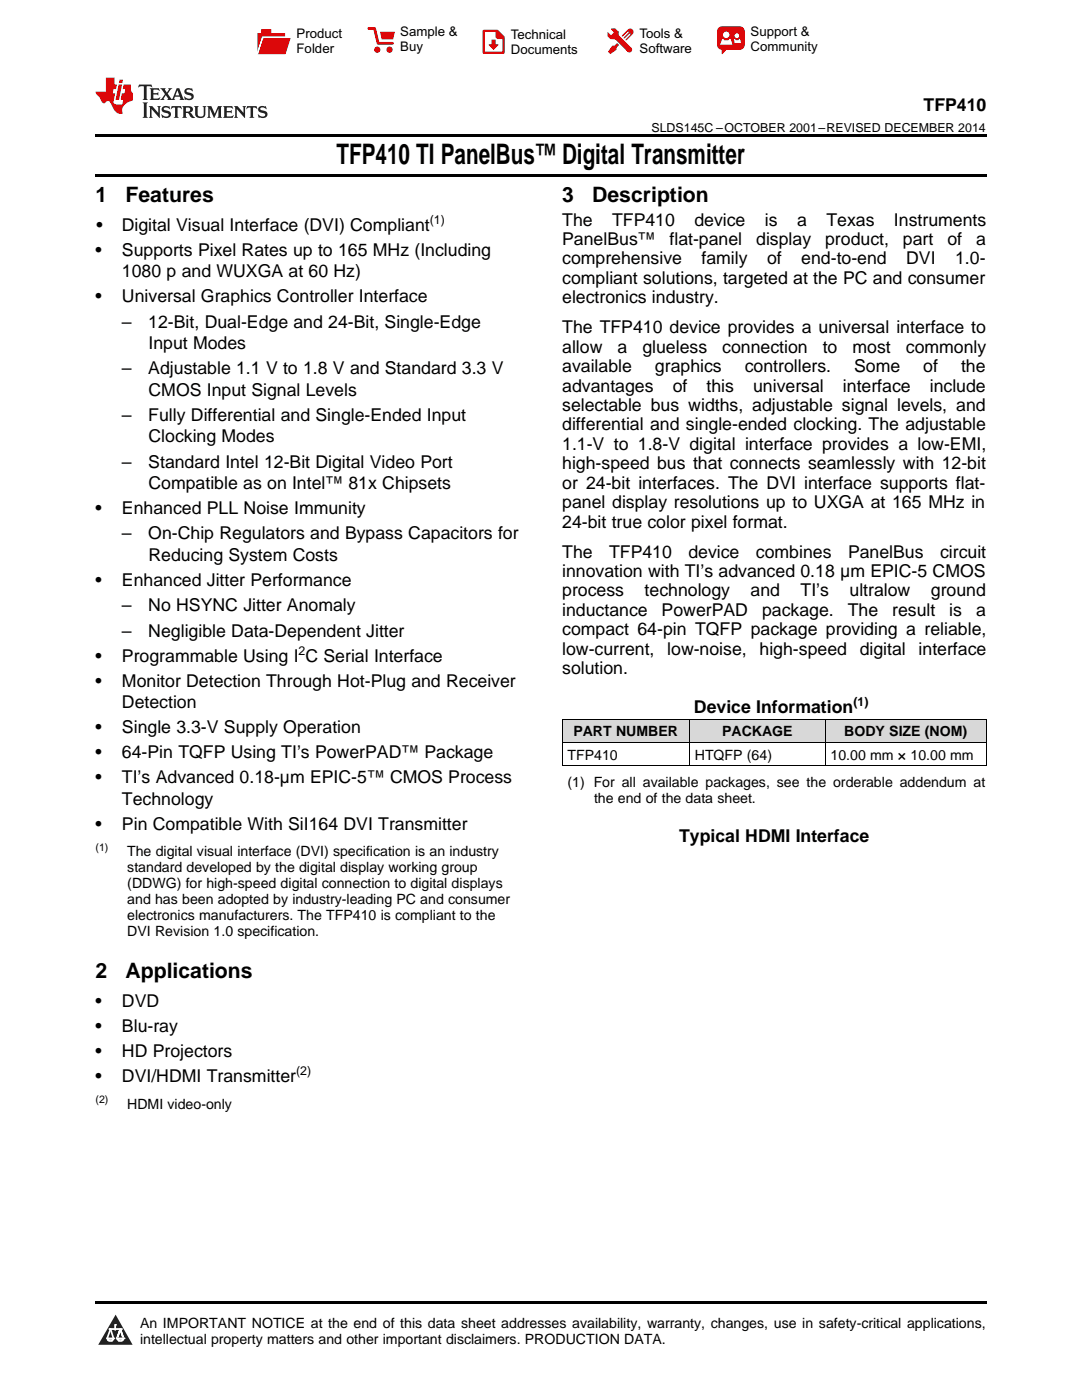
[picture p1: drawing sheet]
<svg xmlns="http://www.w3.org/2000/svg" width="216mm" height="279mm" viewBox="0 0 216 279" stroke-linecap="round" stroke-linejoin="round" font-family="sans-serif">
<defs><g id="words">
<text font-size="5.6" x="67.2" y="32.8">TFP410 TI PanelBus™ Digital Transmitter</text>
<g font-size="4.2">
<text x="19" y="40.4">1</text>
<text x="25" y="40.4">Features</text>
<text x="112.2" y="40.4">3</text>
<text x="118.2" y="40.4">Description</text>
<text x="19" y="195.2">2</text>
<text x="25" y="195.2">Applications</text>
</g>
<g font-size="3.5">
<text x="184.3" y="22.2">TFP410</text>
<text x="19.2" y="46.1">•</text>
<text x="24.3" y="46.1">Digital Visual Interface (DVI) Compliant</text>
<text x="112.2" y="45">The</text>
<text x="122.1" y="45">TFP410</text>
<text x="138.6" y="45">device</text>
<text x="152.6" y="45">is</text>
<text x="159.1" y="45">a</text>
<text x="164.9" y="45">Texas</text>
<text x="178.4" y="45">Instruments</text>
<text x="19" y="51.1">•</text>
<text x="24.3" y="51.1">Supports Pixel Rates up to 165 MHz (Including</text>
<text x="112.2" y="48.9">PanelBus™</text>
<text x="112.2" y="52.8">comprehensive</text>
<text x="133.6" y="48.9">flat-panel</text>
<text x="140" y="52.8">family</text>
<text x="150.9" y="48.9">display</text>
<text x="153.1" y="52.8">of</text>
<text x="159.9" y="52.8">end-to-end</text>
<text x="164.7" y="48.9">product,</text>
<text x="180.2" y="48.9">part</text>
<text x="180.8" y="52.8">DVI</text>
<text x="189" y="48.9">of</text>
<text x="190.6" y="52.8">1.0-</text>
<text x="194.8" y="48.9">a</text>
<text x="24.3" y="55.3">1080 p and WUXGA at 60 Hz)</text>
<text x="112.2" y="56.7">compliant solutions, targeted at the PC and consumer</text>
<text x="19" y="60.3">•</text>
<text x="24.3" y="60.3">Universal Graphics Controller Interface</text>
<text x="24.3" y="65.4">–</text>
<text x="29.6" y="65.4">12-Bit, Dual-Edge and 24-Bit, Single-Edge</text>
<text x="112.2" y="60.5">electronics industry.</text>
<text x="29.6" y="69.6">Input Modes</text>
<text x="112.2" y="66.5">The TFP410 device provides a universal interface to</text>
<text x="112.2" y="70.4">allow</text>
<text x="123.2" y="70.4">a</text>
<text x="128.2" y="70.4">glueless</text>
<text x="144.1" y="70.4">connection</text>
<text x="164.2" y="70.4">to</text>
<text x="170.1" y="70.4">most</text>
<text x="180.7" y="70.4">commonly</text>
<text x="24.3" y="74.7">–</text>
<text x="29.6" y="74.7">Adjustable 1.1 V to 1.8 V and Standard 3.3 V</text>
<text x="112.2" y="74.3">available</text>
<text x="130.7" y="74.3">graphics</text>
<text x="148.6" y="74.3">controllers.</text>
<text x="170.4" y="74.3">Some</text>
<text x="184.2" y="74.3">of</text>
<text x="191.8" y="74.3">the</text>
<text x="29.6" y="79">CMOS Input Signal Levels</text>
<text x="112.2" y="78.1">advantages</text>
<text x="112.2" y="82">selectable bus widths, adjustable signal levels, and</text>
<text x="134.2" y="78.1">of</text>
<text x="141" y="78.1">this</text>
<text x="150.3" y="78.1">universal</text>
<text x="168.2" y="78.1">interface</text>
<text x="185.5" y="78.1">include</text>
<text x="24.3" y="84">–</text>
<text x="29.6" y="84">Fully Differential and Single-Ended Input</text>
<text x="29.6" y="88.3">Clocking Modes</text>
<text x="112.2" y="85.9">differential and single-ended clocking. The adjustable</text>
<text x="112.2" y="89.8">1.1-V to 1.8-V digital interface provides a low-EMI,</text>
<text x="24.3" y="93.3">–</text>
<text x="29.6" y="93.3">Standard Intel 12-Bit Digital Video Port</text>
<text x="112.2" y="93.7">high-speed bus that connects seamlessly with 12-bit</text>
<text x="29.6" y="97.6">Compatible as on Intel™ 81x Chipsets</text>
<text x="112.2" y="97.5">or 24-bit interfaces. The DVI interface supports flat-</text>
<text x="112.2" y="101.4">panel display resolutions up to UXGA at 165 MHz in</text>
<text x="19" y="102.6">•</text>
<text x="24.3" y="102.6">Enhanced PLL Noise Immunity</text>
<text x="24.3" y="107.7">–</text>
<text x="29.6" y="107.7">On-Chip Regulators and Bypass Capacitors for</text>
<text x="112.2" y="105.3">24-bit true color pixel format.</text>
<text x="29.6" y="111.9">Reducing System Costs</text>
<text x="112.2" y="111.3">The</text>
<text x="121.5" y="111.3">TFP410</text>
<text x="137.4" y="111.3">device</text>
<text x="150.8" y="111.3">combines</text>
<text x="169.2" y="111.3">PanelBus</text>
<text x="187.6" y="111.3">circuit</text>
<text x="19" y="116.9">•</text>
<text x="24.3" y="116.9">Enhanced Jitter Performance</text>
<text x="112.2" y="115.1">innovation with TI’s advanced 0.18 μm EPIC-5 CMOS</text>
<text x="112.2" y="119">process</text>
<text x="128.6" y="119">technology</text>
<text x="149.8" y="119">and</text>
<text x="159.8" y="119">TI’s</text>
<text x="169.5" y="119">ultralow</text>
<text x="185.8" y="119">ground</text>
<text x="24.3" y="122">–</text>
<text x="29.6" y="122">No HSYNC Jitter Anomaly</text>
<text x="112.2" y="122.9">inductance</text>
<text x="132" y="122.9">PowerPAD</text>
<text x="152.1" y="122.9">package.</text>
<text x="169.2" y="122.9">The</text>
<text x="178" y="122.9">result</text>
<text x="189.4" y="122.9">is</text>
<text x="194.8" y="122.9">a</text>
<text x="24.3" y="127.1">–</text>
<text x="29.6" y="127.1">Negligible Data-Dependent Jitter</text>
<text x="112.2" y="126.8">compact 64-pin TQFP package providing a reliable,</text>
<text x="112.2" y="130.7">low-current,</text>
<text x="133.1" y="130.7">low-noise,</text>
<text x="151.6" y="130.7">high-speed</text>
<text x="171.5" y="130.7">digital</text>
<text x="183.3" y="130.7">interface</text>
<text x="19" y="132.1">•</text>
<text x="19" y="137.1">•</text>
<text x="24.3" y="132.1">Programmable Using I C Serial Interface</text>
<text x="24.3" y="137.1">Monitor Detection Through Hot-Plug and Receiver</text>
<text x="112.2" y="134.5">solution.</text>
<text x="24.3" y="141.3">Detection</text>
<text x="138.5" y="142.3">Device Information</text>
<text x="19" y="146.3">•</text>
<text x="24.3" y="146.3">Single 3.3-V Supply Operation</text>
<text x="19" y="151.3">•</text>
<text x="24.3" y="151.3">64-Pin TQFP Using TI’s PowerPAD™ Package</text>
<text x="19" y="156.4">•</text>
<text x="24.3" y="156.4">TI’s Advanced 0.18-µm EPIC-5™ CMOS Process</text>
<text x="24.3" y="160.6">Technology</text>
<text x="19" y="165.6">•</text>
<text x="24.3" y="165.6">Pin Compatible With SiI164 DVI Transmitter</text>
<text x="135.5" y="168">Typical HDMI Interface</text>
<text x="19" y="200.9">•</text>
<text x="24.3" y="200.9">DVD</text>
<text x="19" y="205.9">•</text>
<text x="24.3" y="205.9">Blu-ray</text>
<text x="19" y="210.9">•</text>
<text x="19" y="215.9">•</text>
<text x="24.3" y="210.9">HD Projectors</text>
<text x="24.3" y="215.9">DVI/HDMI Transmitter</text>
</g>
<g font-size="2.8">
<text x="114.4" y="146.9">PART NUMBER</text>
<text x="144.1" y="146.9">PACKAGE</text>
<text x="168.5" y="146.9">BODY SIZE (NOM)</text>
<text x="113.2" y="151.6">TFP410</text>
<text x="138.6" y="151.6">HTQFP (64)</text>
<text x="165.7" y="151.6">10.00 mm × 10.00 mm</text>
<text x="113.2" y="157.1">(1) For all available packages, see the orderable addendum at</text>
<text x="118.5" y="160.3">the end of the data sheet.</text>
<text x="25.4" y="170.9">The digital visual interface (DVI) specification is an industry</text>
<text x="25.4" y="174.1">standard developed by the digital display working group</text>
<text x="25.4" y="177.2">(DDWG) for high-speed digital connection to digital displays</text>
<text x="25.4" y="180.4">and has been adopted by industry-leading PC and consumer</text>
<text x="25.4" y="183.6">electronics manufacturers. The TFP410 is compliant to the</text>
<text x="25.4" y="186.8">DVI Revision 1.0 specification.</text>
<text x="25.4" y="221.2">HDMI video-only</text>
<text x="27.9" y="265">An IMPORTANT NOTICE at the end of this data sheet addresses availability, warranty, changes, use in safety-critical applications,</text>
<text x="27.9" y="268.2">intellectual property matters and other important disclaimers. PRODUCTION DATA.</text>
</g>
<g font-size="2.6">
<text x="59.2" y="7.6">Product</text>
<text x="59.2" y="10.6">Folder</text>
<text x="79.9" y="7.3">Sample &amp;</text>
<text x="79.9" y="10.2">Buy</text>
<text x="101.9" y="7.8">Technical</text>
<text x="101.9" y="10.8">Documents</text>
<text x="127.6" y="7.6">Tools &amp;</text>
<text x="127.6" y="10.6">Software</text>
<text x="149.8" y="7.2">Support &amp;</text>
<text x="149.8" y="10.2">Community</text>
</g>
<g font-size="2.5">
<text x="130" y="26.3">SLDS145C –OCTOBER 2001–REVISED DECEMBER 2014</text>
<text x="85.8" y="44.7">(1)</text>
<text x="59.6" y="130.7">2</text>
<text x="170.3" y="140.9">(1)</text>
<text x="59.1" y="214.5">(2)</text>
</g>
<g font-size="2.1">
<text x="19" y="169.8">(1)</text>
<text x="19" y="220.1">(2)</text>
</g>
</g></defs>
<g fill="#d8d8d8">
<path d="M112.2 143.5h25.4v4.7h-25.4z"/>
<path d="M137.6 143.5h27.1v4.7h-27.1z"/>
<path d="M164.7 143.5h32.1v4.7h-32.1z"/>
</g>
<path d="M23.1 262.4l3.4 6h-6.9z" fill="#231f20"/>
<path d="M21.4 267.1h1.2l-.3 .5h-.3a.55 .55 0 0 1-.6-.5z" fill-rule="evenodd" fill="#fff"/>
<path d="M21.4 267.1h1.2l-.3 .5h-.3a.55 .55 0 0 1-.6-.5z" fill="none" stroke="#231f20" stroke-width=".34"/>
<path d="M21.4 267.1l1.2 .1-.3 .4h-.5z" fill="none" stroke="#fff" stroke-width=".34"/>
<path d="M23 265.3h.1" fill="none" stroke="#fff" stroke-width=".34"/>
<path d="M23 264.4v.9z" fill="#fff"/>
<path d="M23 264.4v.9z" fill="none" stroke="#fff" stroke-width=".34"/>
<circle cx="23" cy="264.4" r=".17" fill="#fff"/>
<path d="M21.9 265.2h.1" fill="none" stroke="#fff" stroke-width=".34"/>
<path d="M21.9 265.2h2.3z" fill="#fff"/>
<path d="M21.9 265.2h2.3z" fill="none" stroke="#fff" stroke-width=".34"/>
<circle cx="24.2" cy="265.2" r=".17" fill="#fff"/>
<path d="M23.3 267.1h.1" fill="none" stroke="#fff" stroke-width=".34"/>
<path d="M24 265.2l-.7 1.9z" fill="#fff"/>
<path d="M24 265.2l-.7 1.9z" fill="none" stroke="#fff" stroke-width=".34"/>
<path d="M24 265.2l.7 1.9z" fill="#fff"/>
<path d="M24 265.2l.7 1.9z" fill="none" stroke="#fff" stroke-width=".34"/>
<path d="M24.6 267.1h.1" fill="none" stroke="#fff" stroke-width=".34"/>
<circle cx="21.4" cy="267.1" r=".17" fill="#fff"/>
<path d="M22.1 265.2l-.7 1.9z" fill="#fff"/>
<path d="M22.1 265.2l-.7 1.9z" fill="none" stroke="#fff" stroke-width=".34"/>
<path d="M22.1 265.2l.5 1.9z" fill="#fff"/>
<path d="M22.1 265.2l.5 1.9z" fill="none" stroke="#fff" stroke-width=".34"/>
<circle cx="22.6" cy="267.1" r=".17" fill="#fff"/>
<path d="M23.4 267.1h1.3a.65 .65 0 0 1-.7 .5 .65 .65 0 0 1-.6-.5z" fill-rule="evenodd" fill="#fff"/>
<path d="M23.4 267.1h1.3a.65 .65 0 0 1-.7 .5 .65 .65 0 0 1-.6-.5z" fill="none" stroke="#231f20" stroke-width=".34"/>
<path d="M23.4 267.1h1.3l-.4 .5h-.6z" fill="none" stroke="#fff" stroke-width=".34"/>
<path d="M23.3 267.1h.1" fill="none" stroke="#fff" stroke-width=".34"/>
<circle cx="24.7" cy="267.1" r=".17" fill="#fff"/>
<path d="M19 34.8h177.8v.5h-177.8zM19 26.8h177.8v.6h-177.8zM19 259.7h177.8v.5h-177.8z" fill="#000"/>
<path d="M112.2 152.8h84.6M112.2 148.1h84.6M112.2 143.5h84.6M112.2 143.5v9.4M137.5 143.5v9.4M164.6 143.5v9.4M196.8 143.5v9.4" fill="none" stroke="#000" stroke-width=".2"/>
<path d="M27.7 16.9l-.1 .6 .6-.3h.5v.2v2.2l-.2 .4h1l-.2-.4v-2.2v-.2h.5l.6 .3-.2-.6zM29.9 17.6l.2 .4v1.6l-.2 .4h1.9l.1-.6a1.09 1.09 0 0 1-1.3 .1v-.6h.6l.4 .2v-.7l-.2 .2h-.8v-.6l.2-.1a1.01 1.01 0 0 1 1 .3l-.1-.6zM32 17.6l.9 1.2-1 1.2h.9l-.2-.3 .5-.7 .5 .7-.3 .3h1.7l-.2-.3 .1-.4h1l.1 .4-.2 .3h1l-.3-.4-.7-2h-.5l-1 2.2-.8-1.1 .9-1.1h-.9l.2 .2-.4 .7-.4-.7 .2-.2zM35.4 18l.4 1h-.8zM37 17.7a.66 .66 0 0 0-.2 .8 .66 .66 0 0 0 .6 .4l.7 .2 .1 .2a.8 .8 0 0 1-.7 .4 .8 .8 0 0 1-.7-.5l.1 .8 .2-.2a.94 .94 0 0 0 1.1 .1 .94 .94 0 0 0 .4-.9 1.48 1.48 0 0 0-1.3-.6v-.4a1.1 1.1 0 0 1 1.2 .2l-.2-.6-.2 .1-.5-.1zM28.5 20.4l.2 .4v2.3l-.2 .4h1l-.2-.4v-2.3l.2-.4zM29.7 21.2l.2 .4v1.5l-.2 .4h.8l-.3-.4 .1-1.3 1.6 1.8v-2l.2-.4h-.7l.2 .2v1.1l-1.2-1.3zM32.5 21.3a.66 .66 0 0 0-.2 .8 .66 .66 0 0 0 .6 .4l.6 .2 .2 .2a.8 .8 0 0 1-.8 .4 .8 .8 0 0 1-.7-.5l.2 .7 .2-.1a.94 .94 0 0 0 1 .1 .94 .94 0 0 0 .5-1 1.47 1.47 0 0 0-1.3-.6l-.1-.3a1.1 1.1 0 0 1 1.3 .2l-.2-.6-.2 .1-.5-.2zM34.3 21.2l-.2 .6a.64 .64 0 0 1 .8-.3v1.6l-.2 .4h1l-.3-.4 .1-1.6a.66 .66 0 0 1 .8 .3l-.2-.6zM36.3 21.2l.3 .4v1.5l-.3 .4h1l-.2-.2v-.7h.5l.1 .1a.8 .8 0 0 0 1.2 .7l-1-1a.62 .62 0 0 0 .6-.5 .62 .62 0 0 0-.6-.7zM37.1 21.5h.1a.48 .48 0 0 1 .6 0 .48 .48 0 0 1 .1 .6l-.2 .1-.6 .1zM38.7 21.2l.2 .2a2.29 2.29 0 0 0 .4 2 1.05 1.05 0 0 0 1.7-.7v-1.3l.2-.2h-.8l.2 .4v1.1a.61 .61 0 0 1-.6 .6 .61 .61 0 0 1-.6-.6v-1.1l.3-.4zM41.3 21.2l.3 .4v1.5l-.3 .4h.8l-.2-.4v-1.4l.8 1.9 .9-1.9v1.4l-.2 .4h.9l-.2-.4v-1.5l.2-.4h-.8l-.7 1.5-.6-1.5zM44.5 21.2l.2 .4v1.5l-.2 .4h1.9l.2-.6a1.1 1.1 0 0 1-1.4 .2v-.7h.6l.4 .2v-.6l-.2 .1-.8 .1v-.6l.2-.1a1.02 1.02 0 0 1 1.1 .2l-.2-.5zM46.7 21.2l.2 .4v1.5l-.2 .4h.8l-.3-.4 .1-1.3 1.6 1.8v-2l.2-.4h-.7l.2 .2v1.1l-1.2-1.3zM49.3 21.2l-.1 .6a.64 .64 0 0 1 .8-.3v1.6l-.3 .4h1l-.2-.4v-1.6a.66 .66 0 0 1 .8 .3l-.1-.6zM51.7 21.3a.66 .66 0 0 0-.2 .7 .66 .66 0 0 0 .7 .5l.6 .2 .1 .2a.8 .8 0 0 1-.7 .4 .8 .8 0 0 1-.7-.5l.1 .7 .2-.1a.94 .94 0 0 0 1.1 .1 .94 .94 0 0 0 .4-1 1.48 1.48 0 0 0-1.2-.6l-.1-.3a1.1 1.1 0 0 1 1.2 .2l-.2-.6-.1 .1-.6-.2z" fill="#231f20"/>
<path d="M21.1 15.5v2.8h-2v.4l.9 .9a.96 .96 0 0 0 1 1 .59 .59 0 0 1 .5-.4 .59 .59 0 0 1 .5 .3l.4 .8a1.61 1.61 0 0 0 2.1 1.3 1.63 1.63 0 0 1 1.1-2.2l.9-.3v-1.5a1.6 1.6 0 0 1-.4-1.7h-1.4l-.2 .9h.5l-.2 .8h-.5l-.2 1v.3h.5l-.2 .9h-.7a.74 .74 0 0 1-1-.6l.3-1.6h-.5l.2-.8h.5l.1-.9h-.4v-1.4zM23.7 16.9l-.7 3h.8l.6-3zM23.8 15.9l-.1 .7h.7l.2-.7z" fill="#ee1d23"/>
<g fill="#d60000">
<path d="M52.1 5.8h2v.8h2.8v4.2h-5.5v-4.2h.7z" fill-rule="evenodd"/>
<path d="M52.4 7.5h5.6l-1 3.3h-5.6z" fill-rule="evenodd"/>
</g>
<path d="M52.4 7.4h5.7l-.1 .1h-5.5l-1.1 3.3z" fill-rule="evenodd" fill="#fff"/>
<path d="M52.4 7.4h5.7l-.1 .1h-5.5l-1.1 3.3z" fill="none" stroke="#fff" stroke-width=".2"/>
<path d="M73.6 5.7h1.1l.7 2.9h2.9" fill="none" stroke="#d60000" stroke-width=".55"/>
<g fill="#d60000">
<path d="M75.8 6.3h3l-.4 1.6h-2.2z" fill-rule="evenodd"/>
<circle cx="75.3" cy="9.9" r=".62"/>
<circle cx="77.7" cy="9.9" r=".62"/>
</g>
<path d="M96.5 6.2h2.7l1.3 1.2v3.1h-4z" fill="none" stroke="#d60000" stroke-width=".44"/>
<g fill="#d60000">
<path d="M98.1 7.9h.8v1h.5l-.9 1.1-1-1v-.1h.6z" fill-rule="evenodd"/>
<path d="M98.9 6.2h.3l1.3 1.2v.4h-1.3l-.3-.4z" fill-rule="evenodd"/>
<path d="M121.9 5.7h.8l.7 .6 .1 .7 2.5 2.5-.8 .8-2.3-2.3-1.1-.2-.6-.6v-.8l.7 .6 .5-.4v-.2l-.5-.5z" fill-rule="evenodd"/>
<path d="M122.2 9.1h.4l.5-.5 .4 .4-.5 .5v.4l-1.2 .9-.5-.5z" fill-rule="evenodd"/>
<path d="M125.3 5.9a.67 .67 0 0 1 .9 0 .67 .67 0 0 1 0 .9z" fill-rule="evenodd"/>
<path d="M125.3 5.9l.9 .9-1.2 1.2h-.2v-.2l1-.9v-.2h-.2l-.9 1h-.2v-.2l.9-1 .1-.2h-.3l-.9 1h-.2v-.2z" fill-rule="evenodd"/>
<circle cx="125.6" cy="9.9" r=".54"/>
</g>
<path d="M123.3 6.3v.7" fill="none" stroke="#d60000" stroke-width=".2"/>
<g fill="#d60000">
<path d="M143.4 5.5l.6-.2h3.6a.95 .95 0 0 1 1 .9v2.8a.95 .95 0 0 1-1 .9h-3.6a.95 .95 0 0 1-.9-.9v-2.8z" fill-rule="evenodd"/>
<path d="M144 9.9h.9l-.7 .9h-.2z" fill-rule="evenodd"/>
</g>
<g fill="#fff">
<path d="M146.6 8.6h1.3z"/>
<path d="M144.1 7.8h.3l.1 .2h.8l.2-.2h.3l.4 1.1h-2.5z" fill-rule="evenodd"/>
<path d="M146.4 7.8h.3l.1 .2h.5l.2-.2h.2l.2 .8h-1.3z" fill-rule="evenodd"/>
<circle cx="144.9" cy="6.9" r=".65"/>
<circle cx="147" cy="7.1" r=".48"/>
</g>
<use href="#words"/>
</svg>
